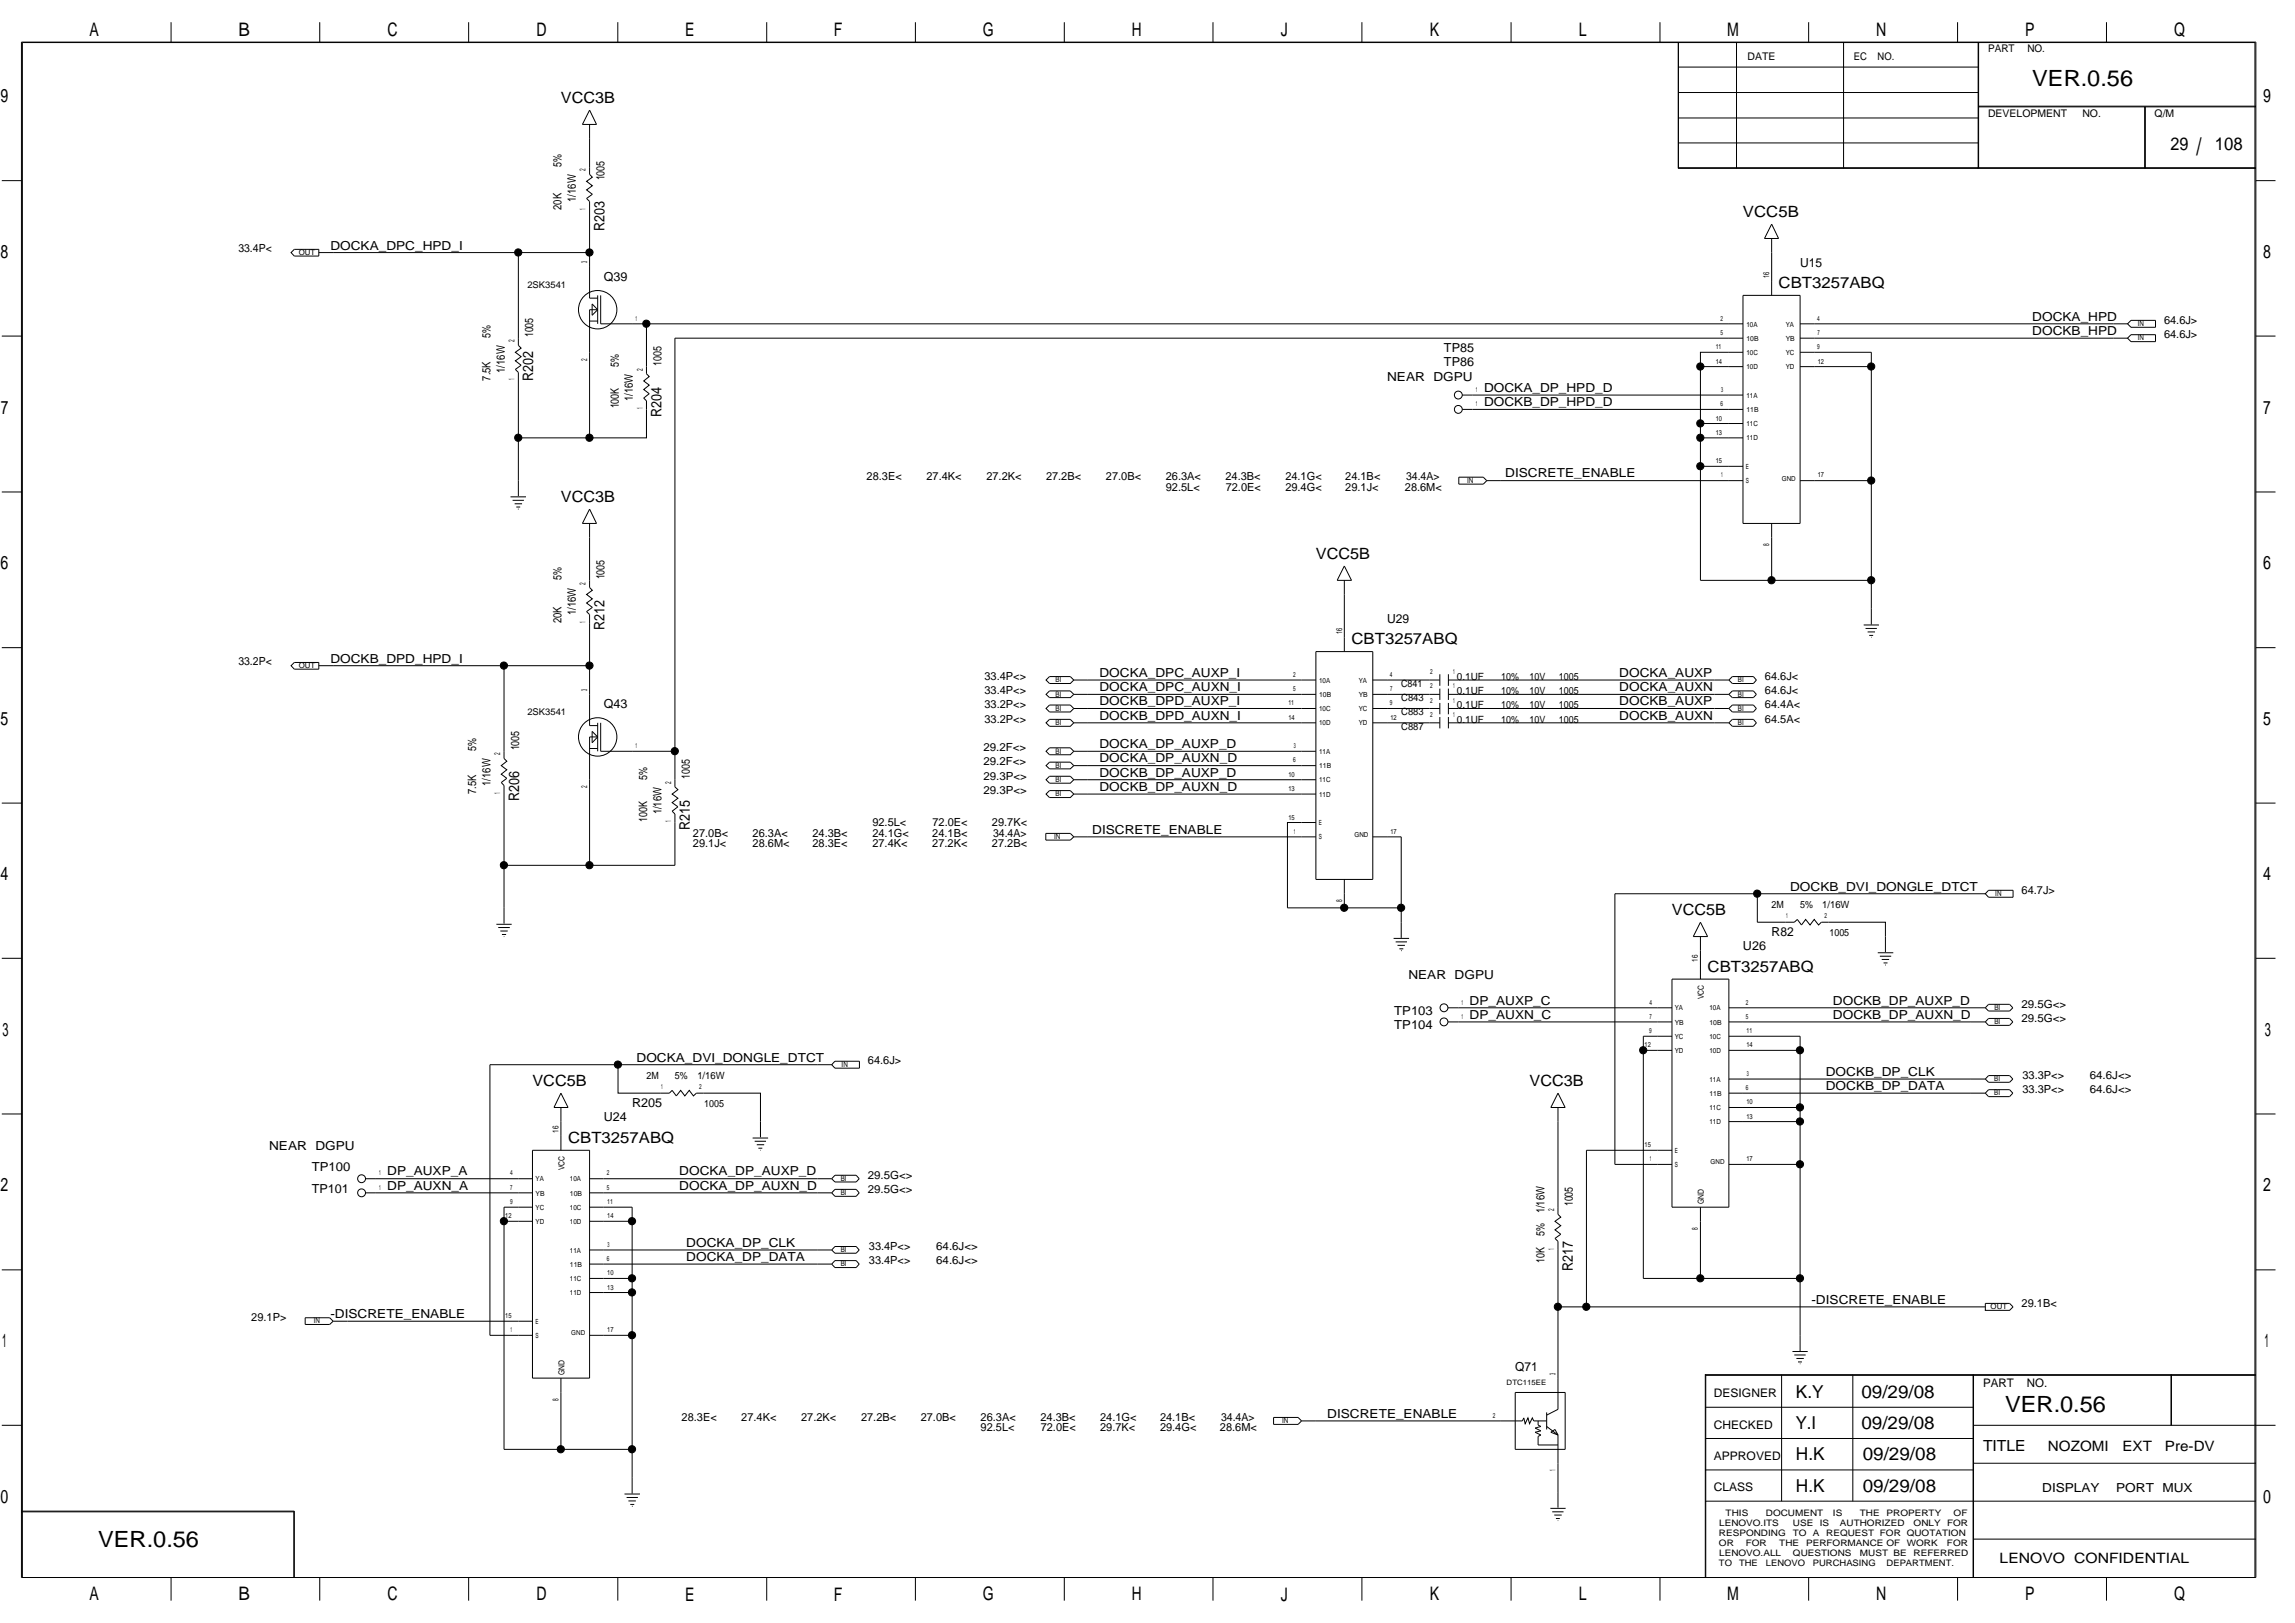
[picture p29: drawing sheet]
<svg xmlns="http://www.w3.org/2000/svg" width="420mm" height="297mm" viewBox="0 0 420 297" stroke-linecap="round" stroke-linejoin="round" font-family="sans-serif">
<defs><g id="words">
<text font-size="4.4" x="402.1" y="28.4">/</text>
<g font-size="4.1">
<text x="372.1" y="15.7">VER.0.56</text>
<text x="367.1" y="258.4">VER.0.56</text>
<text x="18" y="283.2">VER.0.56</text>
</g>
<g font-size="3.4">
<text x="16.4" y="6.6">A</text>
<text x="43.6" y="6.6">B</text>
<text x="70.9" y="6.6">C</text>
<text x="98.2" y="6.6">D</text>
<text x="125.4" y="6.6">E</text>
<text x="152.7" y="6.6">F</text>
<text x="179.9" y="6.6">G</text>
<text x="207.2" y="6.6">H</text>
<text x="234.5" y="6.6">J</text>
<text x="261.8" y="6.6">K</text>
<text x="289" y="6.6">L</text>
<text x="316.2" y="6.6">M</text>
<text x="343.5" y="6.6">N</text>
<text x="370.8" y="6.6">P</text>
<text x="398" y="6.6">Q</text>
<text x=".1" y="18.8">9</text>
<text x="414.3" y="18.8">9</text>
<text x=".1" y="47.2">8</text>
<text x="414.3" y="47.2">8</text>
<text x=".2" y="75.7">7</text>
<text x="414.3" y="75.7">7</text>
<text x=".1" y="104.2">6</text>
<text x="414.3" y="104.2">6</text>
<text x=".1" y="132.7">5</text>
<text x="414.3" y="132.7">5</text>
<text x=".1" y="161.1">4</text>
<text x="414.3" y="161.1">4</text>
<text x=".5" y="189.6">3</text>
<text x="414.6" y="189.6">3</text>
<text x=".1" y="218.1">2</text>
<text x="414.3" y="218.1">2</text>
<text x=".4" y="246.6">1</text>
<text x="414.6" y="246.6">1</text>
<text x=".1" y="275.1">0</text>
<text x="414.3" y="275.1">0</text>
<text x="16.4" y="292.9">A</text>
<text x="43.6" y="292.9">B</text>
<text x="70.9" y="292.9">C</text>
<text x="98.2" y="292.9">D</text>
<text x="125.4" y="292.9">E</text>
<text x="152.7" y="292.9">F</text>
<text x="179.9" y="292.9">G</text>
<text x="207.2" y="292.9">H</text>
<text x="234.5" y="292.9">J</text>
<text x="261.8" y="292.9">K</text>
<text x="289" y="292.9">L</text>
<text x="316.2" y="292.9">M</text>
<text x="343.5" y="292.9">N</text>
<text x="370.8" y="292.9">P</text>
<text x="398" y="292.9">Q</text>
</g>
<g font-size="3.3">
<text x="397.4" y="27.4">29</text>
<text x="405.5" y="27.4">108</text>
<text x="328.8" y="255.8">K.Y</text>
<text x="340.8" y="255.8">09/29/08</text>
<text x="328.7" y="261.6">Y.I</text>
<text x="340.8" y="261.6">09/29/08</text>
<text x="328.8" y="267.3">H.K</text>
<text x="341" y="267.3">09/29/08</text>
<text x="328.8" y="273">H.K</text>
<text x="341" y="273">09/29/08</text>
</g>
<g font-size="2.8">
<text x="102.7" y="18.9">VCC3B</text>
<text x="319.1" y="39.7">VCC5B</text>
<text x="325.6" y="52.7">CBT3257ABQ</text>
<text x="102.7" y="91.9">VCC3B</text>
<text x="240.9" y="102.3">VCC5B</text>
<text x="247.4" y="117.9">CBT3257ABQ</text>
<text x="306.1" y="167.5">VCC5B</text>
<text x="312.6" y="177.9">CBT3257ABQ</text>
<text x="97.5" y="198.8">VCC5B</text>
<text x="280" y="198.8">VCC3B</text>
<text x="104" y="209.2">CBT3257ABQ</text>
<text x="363" y="265.6">TITLE</text>
</g>
<g font-size="2.7">
<text x="110.6" y="42.3" transform="rotate(-90 110.6 42.3)">R203</text>
<text x="97.6" y="69.7" transform="rotate(-90 97.6 69.7)">R202</text>
<text x="121.1" y="76.2" transform="rotate(-90 121.1 76.2)">R204</text>
<text x="110.6" y="115.3" transform="rotate(-90 110.6 115.3)">R212</text>
<text x="95" y="146.6" transform="rotate(-90 95 146.6)">R206</text>
<text x="126.3" y="151.8" transform="rotate(-90 126.3 151.8)">R215</text>
<text x="287.9" y="232.7" transform="rotate(-90 287.9 232.7)">R217</text>
</g>
<g font-size="2.6">
<text x="374.9" y="265.5">NOZOMI</text>
<text x="388.6" y="265.5">EXT</text>
<text x="396.4" y="265.5">Pre-DV</text>
<text x="366.1" y="286.1">LENOVO CONFIDENTIAL</text>
</g>
<g font-size="2.3">
<text x="60.5" y="45.7">DOCKA_DPC_HPD_I</text>
<text x="110.5" y="51.4">Q39</text>
<text x="329.6" y="48.8">U15</text>
<text x="372.1" y="58.7">DOCKA_HPD</text>
<text x="264.4" y="64.4">TP85</text>
<text x="372.1" y="61.3">DOCKB_HPD</text>
<text x="253.9" y="69.7">NEAR DGPU</text>
<text x="264.4" y="67.1">TP86</text>
<text x="271.7" y="71.8">DOCKA_DP_HPD_D</text>
<text x="271.7" y="74.3">DOCKB_DP_HPD_D</text>
<text x="275.6" y="87.4">DISCRETE_ENABLE</text>
<text x="253.9" y="114">U29</text>
<text x="60.5" y="121.3">DOCKB_DPD_HPD_I</text>
<text x="201.3" y="123.9">DOCKA_DPC_AUXP_I</text>
<text x="296.4" y="123.9">DOCKA_AUXP</text>
<text x="110.5" y="129.6">Q43</text>
<text x="201.3" y="126.5">DOCKA_DPC_AUXN_I</text>
<text x="201.3" y="129.1">DOCKB_DPD_AUXP_I</text>
<text x="201.3" y="131.7">DOCKB_DPD_AUXN_I</text>
<text x="296.4" y="131.7">DOCKB_AUXN</text>
<text x="296.4" y="126.5">DOCKA_AUXN</text>
<text x="296.4" y="129.1">DOCKB_AUXP</text>
<text x="201.3" y="136.9">DOCKA_DP_AUXP_D</text>
<text x="201.3" y="139.5">DOCKA_DP_AUXN_D</text>
<text x="201.3" y="142.2">DOCKB_DP_AUXP_D</text>
<text x="201.3" y="144.7">DOCKB_DP_AUXN_D</text>
<text x="200" y="152.6">DISCRETE_ENABLE</text>
<text x="327.7" y="163">DOCKB_DVI_DONGLE_DTCT</text>
<text x="319.1" y="173.9">U26</text>
<text x="324.3" y="171.4">R82</text>
<text x="257.8" y="179.2">NEAR DGPU</text>
<text x="255.3" y="185.7">TP103</text>
<text x="269.1" y="183.9">DP_AUXP_C</text>
<text x="335.6" y="183.9">DOCKB_DP_AUXP_D</text>
<text x="255.3" y="188.3">TP104</text>
<text x="269.1" y="186.5">DP_AUXN_C</text>
<text x="335.6" y="186.5">DOCKB_DP_AUXN_D</text>
<text x="116.5" y="194.3">DOCKA_DVI_DONGLE_DTCT</text>
<text x="334.3" y="196.9">DOCKB_DP_CLK</text>
<text x="115.7" y="202.6">R205</text>
<text x="334.3" y="199.5">DOCKB_DP_DATA</text>
<text x="110.5" y="205.2">U24</text>
<text x="49.3" y="210.5">NEAR DGPU</text>
<text x="57.1" y="214.4">TP100</text>
<text x="70.9" y="215.1">DP_AUXP_A</text>
<text x="124.4" y="215.1">DOCKA_DP_AUXP_D</text>
<text x="57.1" y="218.3">TP101</text>
<text x="70.9" y="217.8">DP_AUXN_A</text>
<text x="124.4" y="217.8">DOCKA_DP_AUXN_D</text>
<text x="125.6" y="230.8">DOCKA_DP_DATA</text>
<text x="125.6" y="228.2">DOCKA_DP_CLK</text>
<text x="331.6" y="238.6">-DISCRETE_ENABLE</text>
<text x="60.5" y="241.2">-DISCRETE_ENABLE</text>
<text x="277.4" y="250.9">Q71</text>
<text x="243" y="259.5">DISCRETE_ENABLE</text>
<text x="373.9" y="273">DISPLAY</text>
<text x="387.4" y="273">PORT MUX</text>
</g>
<g font-size="2.2">
<text x="313.8" y="255.7">DESIGNER</text>
<text x="363" y="253.8">PART</text>
<text x="371.1" y="253.8">NO.</text>
<text x="313.8" y="261.5">CHECKED</text>
<text x="313.8" y="267.2">APPROVED</text>
<text x="313.8" y="272.9">CLASS</text>
</g>
<g font-size="2.1">
<text x="102.8" y="30.6" transform="rotate(-90 102.8 30.6)">5%</text>
<text x="110.6" y="33" transform="rotate(-90 110.6 33)">1005</text>
<text x="102.8" y="38.4" transform="rotate(-90 102.8 38.4)">20K</text>
<text x="105.4" y="37" transform="rotate(-90 105.4 37)">1/16W</text>
<text x="89.8" y="61.9" transform="rotate(-90 89.8 61.9)">5%</text>
<text x="97.6" y="61.7" transform="rotate(-90 97.6 61.7)">1005</text>
<text x="89.8" y="69.7" transform="rotate(-90 89.8 69.7)">7.5K</text>
<text x="92.4" y="68.2" transform="rotate(-90 92.4 68.2)">1/16W</text>
<text x="113.3" y="67.1" transform="rotate(-90 113.3 67.1)">5%</text>
<text x="121.1" y="66.9" transform="rotate(-90 121.1 66.9)">1005</text>
<text x="113.3" y="74.8" transform="rotate(-90 113.3 74.8)">100K</text>
<text x="115.9" y="73.4" transform="rotate(-90 115.9 73.4)">1/16W</text>
<text x="102.8" y="106.2" transform="rotate(-90 102.8 106.2)">5%</text>
<text x="110.6" y="106" transform="rotate(-90 110.6 106)">1005</text>
<text x="105.4" y="112.6" transform="rotate(-90 105.4 112.6)">1/16W</text>
<text x="102.8" y="114" transform="rotate(-90 102.8 114)">20K</text>
<text x="87.2" y="137.5" transform="rotate(-90 87.2 137.5)">5%</text>
<text x="95" y="137.3" transform="rotate(-90 95 137.3)">1005</text>
<text x="89.8" y="143.8" transform="rotate(-90 89.8 143.8)">1/16W</text>
<text x="118.5" y="142.7" transform="rotate(-90 118.5 142.7)">5%</text>
<text x="126.3" y="142.5" transform="rotate(-90 126.3 142.5)">1005</text>
<text x="87.2" y="145.3" transform="rotate(-90 87.2 145.3)">7.5K</text>
<text x="121.1" y="149.1" transform="rotate(-90 121.1 149.1)">1/16W</text>
<text x="118.5" y="150.4" transform="rotate(-90 118.5 150.4)">100K</text>
<text x="287.9" y="220.8" transform="rotate(-90 287.9 220.8)">1005</text>
<text x="282.7" y="226.1" transform="rotate(-90 282.7 226.1)">5%</text>
<text x="282.7" y="222.1" transform="rotate(-90 282.7 222.1)">1/16W</text>
<text x="282.7" y="231.2" transform="rotate(-90 282.7 231.2)">10K</text>
</g>
<g font-size="2">
<text x="43.6" y="46.2">33.4P&lt;</text>
<text x="396.2" y="59.2">64.6J&gt;</text>
<text x="396.2" y="61.9">64.6J&gt;</text>
<text x="158.7" y="87.9">28.3E&lt;</text>
<text x="169.6" y="87.9">27.4K&lt;</text>
<text x="180.6" y="87.9">27.2K&lt;</text>
<text x="191.5" y="87.9">27.2B&lt;</text>
<text x="202.5" y="87.9">27.0B&lt;</text>
<text x="213.4" y="87.9">26.3A&lt;</text>
<text x="213.4" y="89.8">92.5L&lt;</text>
<text x="224.4" y="87.9">24.3B&lt;</text>
<text x="224.4" y="89.8">72.0E&lt;</text>
<text x="235.3" y="87.9">24.1G&lt;</text>
<text x="235.3" y="89.8">29.4G&lt;</text>
<text x="246.3" y="87.9">24.1B&lt;</text>
<text x="246.3" y="89.8">29.1J&lt;</text>
<text x="257.2" y="89.8">28.6M&lt;</text>
<text x="257.4" y="87.9">34.4A&gt;</text>
<text x="43.6" y="121.8">33.2P&lt;</text>
<text x="180.2" y="124.4">33.4P&lt;&gt;</text>
<text x="323.1" y="124.4">64.6J&lt;</text>
<text x="180.2" y="127">33.4P&lt;&gt;</text>
<text x="180.2" y="129.6">33.2P&lt;&gt;</text>
<text x="323.1" y="127">64.6J&lt;</text>
<text x="323.1" y="129.6">64.4A&lt;</text>
<text x="180" y="137.5">29.2F&lt;&gt;</text>
<text x="180.2" y="132.2">33.2P&lt;&gt;</text>
<text x="323.1" y="132.2">64.5A&lt;</text>
<text x="180" y="140.1">29.2F&lt;&gt;</text>
<text x="180" y="142.7">29.3P&lt;&gt;</text>
<text x="180" y="145.3">29.3P&lt;&gt;</text>
<text x="126.9" y="153.1">27.0B&lt;</text>
<text x="126.9" y="155">29.1J&lt;</text>
<text x="137.8" y="153.1">26.3A&lt;</text>
<text x="137.8" y="155">28.6M&lt;</text>
<text x="148.7" y="153.1">24.3B&lt;</text>
<text x="148.7" y="155">28.3E&lt;</text>
<text x="159.7" y="153.1">24.1G&lt;</text>
<text x="159.7" y="155">27.4K&lt;</text>
<text x="159.7" y="151.2">92.5L&lt;</text>
<text x="170.7" y="153.1">24.1B&lt;</text>
<text x="170.7" y="155">27.2K&lt;</text>
<text x="170.7" y="151.2">72.0E&lt;</text>
<text x="181.6" y="155">27.2B&lt;</text>
<text x="181.6" y="151.2">29.7K&lt;</text>
<text x="181.8" y="153.1">34.4A&gt;</text>
<text x="370.1" y="163.5">64.7J&gt;</text>
<text x="370.1" y="184.4">29.5G&lt;&gt;</text>
<text x="370.1" y="187">29.5G&lt;&gt;</text>
<text x="158.9" y="194.8">64.6J&gt;</text>
<text x="370.3" y="197.4">33.3P&lt;&gt;</text>
<text x="382.6" y="197.4">64.6J&lt;&gt;</text>
<text x="370.3" y="200">33.3P&lt;&gt;</text>
<text x="382.6" y="200">64.6J&lt;&gt;</text>
<text x="158.9" y="215.7">29.5G&lt;&gt;</text>
<text x="158.9" y="218.3">29.5G&lt;&gt;</text>
<text x="159.1" y="231.3">33.4P&lt;&gt;</text>
<text x="159.1" y="228.7">33.4P&lt;&gt;</text>
<text x="171.4" y="231.3">64.6J&lt;&gt;</text>
<text x="171.4" y="228.7">64.6J&lt;&gt;</text>
<text x="370.1" y="239.1">29.1B&lt;</text>
<text x="46" y="241.8">29.1P&gt;</text>
<text x="124.8" y="260">28.3E&lt;</text>
<text x="135.7" y="260">27.4K&lt;</text>
<text x="146.7" y="260">27.2K&lt;</text>
<text x="157.6" y="260">27.2B&lt;</text>
<text x="168.6" y="260">27.0B&lt;</text>
<text x="179.5" y="260">26.3A&lt;</text>
<text x="179.5" y="261.9">92.5L&lt;</text>
<text x="190.5" y="260">24.3B&lt;</text>
<text x="190.5" y="261.9">72.0E&lt;</text>
<text x="201.4" y="260">24.1G&lt;</text>
<text x="201.4" y="261.9">29.7K&lt;</text>
<text x="212.4" y="260">24.1B&lt;</text>
<text x="212.4" y="261.9">29.4G&lt;</text>
<text x="223.3" y="261.9">28.6M&lt;</text>
<text x="223.6" y="260">34.4A&gt;</text>
</g>
<g font-size="1.9">
<text x="319.9" y="11">DATE</text>
<text x="339.4" y="11">EC</text>
<text x="343.7" y="11">NO.</text>
<text x="364" y="9.5">PART</text>
<text x="371.2" y="9.5">NO.</text>
<text x="364" y="21.3">DEVELOPMENT</text>
<text x="381.2" y="21.3">NO.</text>
<text x="394.5" y="21.3">Q/M</text>
</g>
<g font-size="1.8">
<text x="256.5" y="125.7">C841</text>
<text x="266.7" y="124.4">0.1UF</text>
<text x="274.8" y="124.4">10%</text>
<text x="280" y="124.4">10V</text>
<text x="285.4" y="124.4">1005</text>
<text x="256.5" y="128.3">C843</text>
<text x="256.5" y="130.9">C883</text>
<text x="266.7" y="127">0.1UF</text>
<text x="266.7" y="129.6">0.1UF</text>
<text x="274.8" y="127">10%</text>
<text x="274.8" y="129.6">10%</text>
<text x="280" y="127">10V</text>
<text x="280" y="129.6">10V</text>
<text x="285.4" y="127">1005</text>
<text x="285.4" y="129.6">1005</text>
<text x="256.5" y="133.6">C887</text>
<text x="266.7" y="132.2">0.1UF</text>
<text x="274.8" y="132.2">10%</text>
<text x="280" y="132.2">10V</text>
<text x="285.4" y="132.2">1005</text>
<text x="324.3" y="166.1">2M</text>
<text x="329.6" y="166.1">5%</text>
<text x="333.6" y="166.1">1/16W</text>
<text x="334.9" y="171.4">1005</text>
<text x="118.4" y="197.4">2M</text>
<text x="123.6" y="197.4">5%</text>
<text x="127.7" y="197.4">1/16W</text>
<text x="128.9" y="202.6">1005</text>
</g>
<g font-size="1.7">
<text x="96.6" y="52.7">2SK3541</text>
<text x="96.6" y="130.9">2SK3541</text>
</g>
<g font-size="1.6">
<text x="314.7" y="281.2">RESPONDING</text>
<text x="314.7" y="279.3">LENOVO.ITS</text>
<text x="315.9" y="277.5">THIS</text>
<text x="323.3" y="277.5">DOCUMENT</text>
<text x="328.2" y="281.2">TO</text>
<text x="328.2" y="279.3">USE</text>
<text x="331.9" y="281.2">A</text>
<text x="333.2" y="279.3">IS</text>
<text x="334.3" y="281.2">REQUEST FOR QUOTATION</text>
<text x="335.6" y="277.5">IS</text>
<text x="336.8" y="279.3">AUTHORIZED</text>
<text x="340.5" y="277.5">THE</text>
<text x="345.4" y="277.5">PROPERTY</text>
<text x="350.3" y="279.3">ONLY</text>
<text x="356.5" y="279.3">FOR</text>
<text x="357.7" y="277.5">OF</text>
<text x="314.7" y="286.7">TO</text>
<text x="314.7" y="283">OR</text>
<text x="314.7" y="284.9">LENOVO.ALL</text>
<text x="318.4" y="286.7">THE</text>
<text x="319.6" y="283">FOR</text>
<text x="323.3" y="286.7">LENOVO</text>
<text x="325.7" y="283">THE</text>
<text x="328.2" y="284.9">QUESTIONS</text>
<text x="330.7" y="283">PERFORMANCE OF</text>
<text x="331.9" y="286.7">PURCHASING</text>
<text x="340.5" y="284.9">MUST BE</text>
<text x="345.4" y="286.7">DEPARTMENT.</text>
<text x="349.1" y="283">WORK</text>
<text x="350.3" y="284.9">REFERRED</text>
<text x="356.4" y="283">FOR</text>
</g>
<g font-size="1.5">
<text x="107.2" y="31.4" transform="rotate(-90 107.2 31.4)">2</text>
<text x="107.2" y="38.4" transform="rotate(-90 107.2 38.4)">1</text>
<text x="107.5" y="48.2" transform="rotate(-90 107.5 48.2)">3</text>
<text x="323.9" y="50.8" transform="rotate(-90 323.9 50.8)">16</text>
<text x="94.2" y="62.7" transform="rotate(-90 94.2 62.7)">2</text>
<text x="107.5" y="66" transform="rotate(-90 107.5 66)">2</text>
<text x="94.2" y="69.6" transform="rotate(-90 94.2 69.6)">1</text>
<text x="117.7" y="67.9" transform="rotate(-90 117.7 67.9)">2</text>
<text x="117.7" y="74.8" transform="rotate(-90 117.7 74.8)">1</text>
<text x="323.9" y="99.9" transform="rotate(-90 323.9 99.9)">8</text>
<text x="107.2" y="107" transform="rotate(-90 107.2 107)">2</text>
<text x="107.2" y="114" transform="rotate(-90 107.2 114)">1</text>
<text x="245.7" y="116" transform="rotate(-90 245.7 116)">16</text>
<text x="107.5" y="126.4" transform="rotate(-90 107.5 126.4)">3</text>
<text x="91.6" y="138.3" transform="rotate(-90 91.6 138.3)">2</text>
<text x="122.9" y="143.5" transform="rotate(-90 122.9 143.5)">2</text>
<text x="91.6" y="145.2" transform="rotate(-90 91.6 145.2)">1</text>
<text x="107.5" y="144.2" transform="rotate(-90 107.5 144.2)">2</text>
<text x="122.9" y="150.5" transform="rotate(-90 122.9 150.5)">1</text>
<text x="245.7" y="165.1" transform="rotate(-90 245.7 165.1)">8</text>
<text x="310.8" y="176" transform="rotate(-90 310.8 176)">16</text>
<text x="311.9" y="182.9" transform="rotate(-90 311.9 182.9)">VCC</text>
<text x="102.3" y="207.3" transform="rotate(-90 102.3 207.3)">16</text>
<text x="103.3" y="214.2" transform="rotate(-90 103.3 214.2)">VCC</text>
<text x="284.5" y="221.7" transform="rotate(-90 284.5 221.7)">2</text>
<text x="311.9" y="220.4" transform="rotate(-90 311.9 220.4)">GND</text>
<text x="310.8" y="225" transform="rotate(-90 310.8 225)">8</text>
<text x="284.5" y="228.7" transform="rotate(-90 284.5 228.7)">1</text>
<text x="103.3" y="251.7" transform="rotate(-90 103.3 251.7)">GND</text>
<text x="284.8" y="251.6" transform="rotate(-90 284.8 251.6)">3</text>
<text x="102.3" y="256.3" transform="rotate(-90 102.3 256.3)">8</text>
<text x="284.8" y="269.3" transform="rotate(-90 284.8 269.3)">1</text>
</g>
<g font-size="1.4">
<text x="54.7" y="46.7">OUT</text>
<text x="391.4" y="59.7">IN</text>
<text x="391.4" y="62.3">IN</text>
<text x="268.6" y="88.4">IN</text>
<text x="54.7" y="122.3">OUT</text>
<text x="193.2" y="124.9">BI</text>
<text x="318.2" y="124.9">BI</text>
<text x="193.2" y="127.5">BI</text>
<text x="193.2" y="130.1">BI</text>
<text x="318.2" y="127.5">BI</text>
<text x="318.2" y="130.1">BI</text>
<text x="193.2" y="137.9">BI</text>
<text x="193.2" y="132.7">BI</text>
<text x="318.2" y="132.7">BI</text>
<text x="193.2" y="140.5">BI</text>
<text x="193.2" y="143.1">BI</text>
<text x="193.2" y="145.8">BI</text>
<text x="193" y="153.5">IN</text>
<text x="365.3" y="164">IN</text>
<text x="365.1" y="184.9">BI</text>
<text x="365.1" y="187.5">BI</text>
<text x="154.1" y="195.3">IN</text>
<text x="365.1" y="197.9">BI</text>
<text x="365.1" y="200.5">BI</text>
<text x="153.9" y="216.2">BI</text>
<text x="153.9" y="218.7">BI</text>
<text x="153.9" y="229.2">BI</text>
<text x="153.9" y="231.8">BI</text>
<text x="364.4" y="239.6">OUT</text>
<text x="57.4" y="242.1">IN</text>
<text x="275.8" y="253.5">DTC115EE</text>
<text x="234.7" y="260.4">IN</text>
</g>
<g font-size="1.3">
<text x="116.4" y="58.7">1</text>
<text x="315" y="58.7">2</text>
<text x="319.7" y="59.8">10A</text>
<text x="326.9" y="59.8">YA</text>
<text x="332.7" y="58.7">4</text>
<text x="314.1" y="63.9">11</text>
<text x="315" y="61.3">5</text>
<text x="319.7" y="62.4">10B</text>
<text x="319.7" y="65">10C</text>
<text x="326.9" y="65">YC</text>
<text x="326.9" y="62.4">YB</text>
<text x="332.7" y="63.9">9</text>
<text x="332.7" y="61.3">7</text>
<text x="270.2" y="71.8">1</text>
<text x="314.1" y="66.5">14</text>
<text x="315.1" y="71.8">3</text>
<text x="319.7" y="67.6">10D</text>
<text x="326.9" y="67.6">YD</text>
<text x="332.8" y="66.5">12</text>
<text x="270.2" y="74.3">1</text>
<text x="314.1" y="77">10</text>
<text x="315" y="74.3">6</text>
<text x="319.7" y="75.4">11B</text>
<text x="319.7" y="72.8">11A</text>
<text x="314.1" y="79.6">13</text>
<text x="319.7" y="80.6">11D</text>
<text x="319.7" y="78">11C</text>
<text x="314.1" y="84.8">15</text>
<text x="315.1" y="87.4">1</text>
<text x="319.6" y="85.9">E</text>
<text x="319.6" y="88.4">S</text>
<text x="326.2" y="88">GND</text>
<text x="332.8" y="87.4">17</text>
<text x="236.8" y="123.9">2</text>
<text x="241.5" y="124.9">10A</text>
<text x="248.7" y="124.9">YA</text>
<text x="254.5" y="123.9">4</text>
<text x="261.8" y="123.4">2</text>
<text x="261.8" y="126">2</text>
<text x="266.1" y="123.4">1</text>
<text x="266.1" y="126">1</text>
<text x="235.9" y="131.7">14</text>
<text x="235.9" y="129.1">11</text>
<text x="236.8" y="126.5">5</text>
<text x="241.5" y="127.6">10B</text>
<text x="241.5" y="130.2">10C</text>
<text x="248.7" y="130.2">YC</text>
<text x="248.7" y="127.6">YB</text>
<text x="254.5" y="129.1">9</text>
<text x="254.5" y="126.5">7</text>
<text x="254.5" y="131.7">12</text>
<text x="261.8" y="131.2">2</text>
<text x="261.8" y="128.6">2</text>
<text x="266.1" y="131.2">1</text>
<text x="266.1" y="128.6">1</text>
<text x="116.4" y="136.9">1</text>
<text x="236.9" y="136.9">3</text>
<text x="241.5" y="138">11A</text>
<text x="241.5" y="132.8">10D</text>
<text x="248.7" y="132.8">YD</text>
<text x="235.9" y="142.2">10</text>
<text x="236.8" y="139.5">6</text>
<text x="241.5" y="140.6">11B</text>
<text x="241.5" y="143.2">11C</text>
<text x="235.9" y="150">15</text>
<text x="235.9" y="144.7">13</text>
<text x="241.5" y="145.8">11D</text>
<text x="236.8" y="152.6">1</text>
<text x="241.4" y="151">E</text>
<text x="241.4" y="153.6">S</text>
<text x="248" y="153.2">GND</text>
<text x="254.5" y="152.6">17</text>
<text x="327" y="168">1</text>
<text x="334" y="168">2</text>
<text x="267.6" y="183.9">1</text>
<text x="302" y="183.9">4</text>
<text x="306.6" y="184.9">YA</text>
<text x="313" y="184.9">10A</text>
<text x="319.6" y="183.9">2</text>
<text x="267.6" y="186.5">1</text>
<text x="301.1" y="191.7">12</text>
<text x="302" y="189.1">9</text>
<text x="302" y="186.5">7</text>
<text x="306.6" y="190.1">YC</text>
<text x="306.6" y="187.5">YB</text>
<text x="313" y="190.1">10C</text>
<text x="313" y="187.5">10B</text>
<text x="319.6" y="186.5">5</text>
<text x="319.7" y="189.1">11</text>
<text x="319.7" y="191.7">14</text>
<text x="306.6" y="192.7">YD</text>
<text x="313" y="192.7">10D</text>
<text x="313" y="198">11A</text>
<text x="319.8" y="196.9">3</text>
<text x="121.1" y="199.3">1</text>
<text x="128" y="199.3">2</text>
<text x="313" y="203.2">11C</text>
<text x="313" y="200.5">11B</text>
<text x="319.6" y="199.5">6</text>
<text x="319.7" y="202.1">10</text>
<text x="301.1" y="209.9">15</text>
<text x="313" y="205.8">11D</text>
<text x="319.7" y="204.7">13</text>
<text x="69.4" y="215.1">1</text>
<text x="93.4" y="215.1">4</text>
<text x="111.1" y="215.1">2</text>
<text x="302" y="212.6">1</text>
<text x="306.6" y="213.6">S</text>
<text x="306.6" y="211">E</text>
<text x="313.2" y="213.1">GND</text>
<text x="319.7" y="212.6">17</text>
<text x="69.4" y="217.8">1</text>
<text x="93.4" y="220.4">9</text>
<text x="93.4" y="217.8">7</text>
<text x="98" y="221.4">YC</text>
<text x="98" y="218.8">YB</text>
<text x="98" y="216.2">YA</text>
<text x="104.3" y="216.2">10A</text>
<text x="104.3" y="221.4">10C</text>
<text x="104.3" y="218.8">10B</text>
<text x="111.1" y="217.8">5</text>
<text x="111.2" y="220.4">11</text>
<text x="92.5" y="223">12</text>
<text x="98" y="224">YD</text>
<text x="104.3" y="224">10D</text>
<text x="111.2" y="223">14</text>
<text x="104.3" y="229.2">11A</text>
<text x="104.3" y="231.9">11B</text>
<text x="111.1" y="230.8">6</text>
<text x="111.2" y="233.4">10</text>
<text x="111.2" y="228.2">3</text>
<text x="104.3" y="237.1">11D</text>
<text x="104.3" y="234.4">11C</text>
<text x="111.2" y="236">13</text>
<text x="92.5" y="241.2">15</text>
<text x="93.5" y="243.8">1</text>
<text x="98" y="244.9">S</text>
<text x="98" y="242.3">E</text>
<text x="104.6" y="244.4">GND</text>
<text x="111.2" y="243.8">17</text>
<text x="273.3" y="259.5">2</text>
</g>
</g></defs>
<g fill="none" stroke="#000" stroke-width=".18">
<path d="M3.9 7.7h409.1v281h-409.1zM31.3 4.1v3.6M58.5 4.1v3.6M85.8 4.1v3.6M113.1 4.1v3.6M140.4 4.1v3.6M167.6 4.1v3.6M194.8 4.1v3.6M222.1 4.1v3.6M249.3 4.1v3.6M276.6 4.1v3.6M303.9 4.1v3.6"/>
<path d="M307.2 7.7v23.1h105.8M307.2 12.3h55M307.2 16.9h55M307.3 7.7v23.1M317.9 7.7v23.1M331.1 4.1v3.6M337.5 7.7v23.1M358.4 4.1v3.6M362.2 19.6h50.8M362.2 7.7v23.1M362.2 19.4h50.8M385.6 4.1v3.6"/>
<path d="M392.6 19.6v11.2M392.8 19.6v11.2M.3 33.1h3.6M107.9 22.8v9.1l.5 .5-1 .8 1 .8-1 .8 1 .8-1 .7 .5 .6v17.7h1.5M107.9 20.2l1.3 2.6h-2.6zM307.2 30.7h105.8M307.2 21.6h55M307.3 26.2h54.9M413 33.1h3.6M53.9 45.6h4.5v1.3h-4.5l-.6-.7zM94.9 46.2v17l.5 .5-1.1 .8 1.1 .8-1.1 .7 1.1 .8-1.1 .8 .6 .6v22.6M107.9 58.8h1.5"/>
<path d="M107.9 46.2h-49.5M108.4 55.6l1 1.1-1 1zM109.4 56.7h-1.5v23.4h10.5v-6.7l-.6-.5 1.1-.8-1.1-.8 1.1-.8-1.1-.8 1.1-.8-.5-.5v-9.1M109.4 54.1v5.2M110 54.1v5.2h209.1M319.1 54.1h10.5v41.7h-10.5zM324.3 41l1.3 2.6h-2.6zM324.3 43.6v10.5M329.6 59.3h59.9M389.5 59.3l.6-.7h4.5v1.3h-4.5zM.3 61.5h3.6M267.7 72.3h51.4"/>
<path d="M267.7 74.9h51.4M311.3 67.1v13M311.3 67.1h7.8M311.3 77.5h7.8M319.1 61.9h-195.5v82.1l.5 .5-1 .8 1 .8-1 .8 1 .8-1 .8 .5 .5v9.4h-31.3M319.1 64.5h-7.8v2.6M329.6 64.5h13v41.7M329.6 61.9h59.9M342.6 67.1h-13M389.5 61.9l.6-.6h4.5v1.2h-4.5zM413 61.5h3.6M.3 90h3.6"/>
<path d="M93.5 90.9h2.8M93.8 91.6h2.1M94.2 92.2h1.4M94.5 92.8h.7M94.8 93.2h.1M94.9 80.1h13M107.9 95.8v11.7l.5 .5-1 .8 1 .8-1 .8 1 .8-1 .7 .5 .6v20.3h1.5M107.9 93.2l1.3 2.6h-2.6zM267.1 87.3h4.5l.6 .7-.6 .6h-4.5zM311.3 80.1h7.8M311.3 80.1v5.2M319.1 85.3h-7.8v20.9h13"/>
<path d="M319.1 88h-46.9M324.3 95.8v10.4h18.3v8.1M342.6 88h-13M413 90h3.6M.3 118.5h3.6M240.9 119.3h10.4v41.7h-10.4zM246.1 106.2v13.1M246.1 103.6l1.3 2.6h-2.6zM341.2 114.4h2.8M341.5 115h2.1M341.9 115.7h1.4M342.2 116.3h.7"/>
<path d="M342.6 116.6h.1M413 118.5h3.6M53.9 121.2h4.5v1.3h-4.5l-.6-.7zM92.3 121.8v17l.5 .5-1 .8 1 .8-1 .8 1 .8-1 .7 .5 .6v25.2M107.9 137h1.5M107.9 121.8h-49.5M108.4 133.9l1 1-1 1zM109.4 134.9h-1.5v23.5M109.4 132.3v5.2M110 132.3v5.2h13.6M191.5 137.5l.6-.6h3.8l.7 .6-.7 .6h-3.8zM191.5 124.5l.6-.7h3.8l.7 .7-.7 .6h-3.8z"/>
<path d="M192.1 129h3.8l.7 .7-.7 .6h-3.8l-.6-.6zM192.1 126.4h3.8l.7 .7-.7 .6h-3.8l-.6-.6zM192.1 131.7h3.8l.7 .6-.7 .6h-3.8l-.6-.6zM192.1 139.5h3.8l.7 .6-.7 .6h-3.8l-.6-.6zM240.9 137.5h-44.3M240.9 129.7h-44.3M240.9 132.3h-44.3M240.9 127.1h-44.3M240.9 124.5h-44.3M263.6 128.7v2M263.6 129.7h-12.3M263.6 131.2v2.1"/>
<path d="M263.6 132.3h-12.3M263.6 126v2.1M263.6 127.1h-12.3M263.6 123.4v2.1M263.6 124.5h-12.3M265.2 128.7v2M265.2 129.7h51.3M265.2 131.2v2.1M265.2 132.3h51.3M265.2 126v2.1M265.2 127.1h51.3M265.2 123.4v2.1"/>
<path d="M265.2 124.5h51.3M316.5 124.5l.7-.7h3.8l.6 .7-.6 .6h-3.8zM316.5 132.3l.7-.6h3.8l.6 .6-.6 .6h-3.8zM317.2 129h3.8l.6 .7-.6 .6h-3.8l-.7-.6zM317.2 126.4h3.8l.6 .7-.6 .6h-3.8l-.7-.6zM.3 147h3.6M191.5 152.5h4.4l.7 .7-.7 .6h-4.4zM192.1 142.1h3.8l.7 .6-.7 .6h-3.8l-.6-.6zM192.1 144.7h3.8l.7 .6-.7 .7h-3.8l-.6-.7zM240.9 150.5h-5.2v15.7h10.4v-5.2M240.9 153.2h-44.3M240.9 140.1h-44.3"/>
<path d="M240.9 142.7h-44.3M240.9 145.3h-44.3M251.3 153.2h5.2v13M413 147h3.6M.3 175.4h3.6M90.9 169.2h2.8M91.2 169.8h2.1M91.6 170.4h1.4M91.9 171h.8M92.2 171.4h.1M246.1 166.2h10.4v5.5M255.1 171.7h2.9"/>
<path d="M255.5 172.4h2.1M255.9 173h1.3M256.2 173.7h.7M256.5 174h.1M306.1 179.2h10.4v41.7h-10.4zM311.3 168.8l1.3 2.6h-2.6zM311.3 171.4v7.8M321.7 163.6v5.2h6.8l.5-.5 .8 1 .8-1 .8 1 .7-1 .8 1 .5-.5h11.8v5.4M343.8 174.4h2.8M344.2 175h2M344.5 175.6h1.4M344.8 176.2h.8"/>
<path d="M345.1 176.6h.2M363.5 163.6h-67.9v49.5h10.5M364.1 162.9h4.4v1.3h-4.4l-.6-.6zM413 175.4h3.6M113.1 194.9h-23.4v49.5h7.8M152.3 194.9h-39.2v5.2h9.4l.6-.5 .7 1 .8-1 .8 1 .8-1 .7 1 .6-.5h11.7v8.1M152.9 194.2h4.4v1.3h-4.4l-.6-.6zM265.1 184.4h41M265.1 187h41M306.1 192.2h-5.2v41.8h10.4v-13.1M306.1 189.7h-5.2v2.5M316.5 184.4h47"/>
<path d="M316.5 187h47M316.5 189.7h13.1v57.6M316.5 197.5h47M329.6 192.2h-13.1M364.1 186.4h3.8l.6 .6-.6 .7h-3.8l-.6-.7zM364.1 183.8h3.8l.6 .6-.6 .6h-3.8l-.6-.6zM364.1 199.4h3.8l.6 .7-.6 .6h-3.8l-.6-.6zM364.1 196.9h3.8l.6 .6-.6 .6h-3.8l-.6-.6zM.3 203.9h3.6M66.9 218.3h30.6M66.9 215.7h30.6M97.5 210.5h10.4v41.7h-10.4z"/>
<path d="M102.7 202.7v7.8M102.7 200.1l1.3 2.6h-2.6zM107.9 218.3h44.4M107.9 215.7h44.4M137.8 208.3h2.8M138.2 208.9h2M138.5 209.5h1.4M138.8 210.1h.8M139.2 210.5h.1M152.9 217.7h3.8l.6 .6-.6 .6h-3.8l-.6-.6zM152.9 215.1h3.8l.6 .6-.6 .6h-3.8l-.6-.6zM285.2 202.7v19.6l.5 .5-1 .7 1 .8-1 .8 1 .8-1 .8 .5 .5v30.7l-2 1.1"/>
<path d="M285.2 200.1l1.3 2.6h-2.6zM306.1 210.5h-15.7v28.7M316.5 200.1h47M329.6 213.1h-13.1M329.6 202.7h-13.1M329.6 205.3h-13.1M413 203.9h3.6M.3 232.4h3.6M97.5 223.5h-5.2v41.8h10.4v-13.1M97.5 220.9h-5.2v2.6M107.9 220.9h7.8v52.4M107.9 228.8h44.4"/>
<path d="M107.9 231.4h44.4M115.7 223.5h-7.8M115.7 236.6h-7.8M115.7 234h-7.8M152.9 230.7h3.8l.6 .7-.6 .6h-3.8l-.6-.6zM152.9 228.1h3.8l.6 .7-.6 .6h-3.8l-.6-.6zM285.2 239.2h78.3M311.3 234h18.3M363.5 238.5h4.4l.6 .7-.6 .6h-4.4zM413 232.4h3.6M55.9 241.2h4.5l.6 .6-.6 .6h-4.5zM97.5 241.8h-36.5"/>
<path d="M115.7 244.4h-7.8M233.2 259.4h4.4l.7 .7-.7 .6h-4.4zM277.4 254.8h9.1v10.5h-9.1zM283.2 258.5v3.1M312.2 251.7h100.8M312.2 257.6h49M312.3 251.6v37M326.2 251.6v23.1M328.2 247.4h2.8M328.5 248h2.1M328.9 248.6h1.3M329.2 249.3h.7"/>
<path d="M329.5 249.6h.1M339.2 251.6v23.1M361.2 251.6v37M361.3 251.6v37M397.5 251.6v9.3M413 251.6h-100.8v37M.3 260.9h3.6M3.9 276.7h50M3.9 276.6h50v12M53.8 276.6v12M102.7 265.3h13M114.3 273.4h2.9"/>
<path d="M114.7 274.1h2.1M115.1 274.7h1.3M115.4 275.3h.7M115.7 275.7h.1M281.6 260.1v.7l.5 .3-1.1 .3 1.1 .5-1.1 .2 1.1 .5-.5 .3v1.6h3.6M283.2 261.1l2 1.5M283.2 260.1h-2.4l-.3-.6-.5 1.1-.3-1.1-.5 1.1-.2-1.1-.3 .6h-40.4M283.8 276.1h2.8M283.9 262.1l.8-.5 .5 1zM284.2 276.7h2M284.6 277.3h1.3M284.8 277.9h.8"/>
<path d="M285.2 278.3h.1M285.2 262.6v13.3M312.2 274.7h100.8M312.2 263.3h49M312.2 269h49M361.2 267.8h51.8M361.2 260.9h55.4M4.1 288.6v-280.8h408.7v280.8M31.3 288.6v4.3M58.5 288.6v4.3M85.8 288.6v4.3M113.1 288.6v4.3"/>
<path d="M140.4 288.6v4.3M167.6 288.6v4.3M194.8 288.6v4.3M222.1 288.6v4.3M249.3 288.6v4.3M276.6 288.6v4.3M303.9 288.6v4.3M331.1 288.6v4.3M358.4 288.6v4.3M361.2 281.7h51.8M385.6 288.6v4.3"/>
<circle cx="109.4" cy="56.7" r="3.5"/>
<circle cx="267" cy="72.3" r=".72"/>
<circle cx="267" cy="74.9" r=".72"/>
<circle cx="109.4" cy="134.9" r="3.5"/>
<circle cx="264.4" cy="187" r=".72"/>
<circle cx="264.4" cy="184.4" r=".72"/>
<circle cx="66.2" cy="215.7" r=".72"/>
<circle cx="66.2" cy="218.3" r=".72"/>
</g>
<g fill="#000" stroke="#000" stroke-width=".18">
<circle cx="94.9" cy="46.2" r=".66"/>
<circle cx="107.9" cy="46.2" r=".66"/>
<circle cx="118.3" cy="59.2" r=".66"/>
<circle cx="311.3" cy="77.5" r=".66"/>
<circle cx="311.3" cy="67.1" r=".66"/>
<circle cx="342.6" cy="67.1" r=".66"/>
<circle cx="94.9" cy="80.1" r=".66"/>
<circle cx="107.9" cy="80.1" r=".66"/>
<circle cx="311.3" cy="80.1" r=".66"/>
<circle cx="311.3" cy="85.3" r=".66"/>
<circle cx="342.6" cy="87.9" r=".66"/>
<circle cx="324.3" cy="106.2" r=".66"/>
<circle cx="342.6" cy="106.2" r=".66"/>
<circle cx="92.2" cy="121.8" r=".66"/>
<circle cx="107.9" cy="121.8" r=".66"/>
<circle cx="123.5" cy="137.5" r=".66"/>
<circle cx="92.2" cy="158.3" r=".66"/>
<circle cx="107.9" cy="158.3" r=".66"/>
<circle cx="246.1" cy="166.1" r=".66"/>
<circle cx="256.5" cy="166.1" r=".66"/>
<circle cx="321.7" cy="163.6" r=".66"/>
<circle cx="113.1" cy="194.8" r=".66"/>
<circle cx="300.8" cy="192.2" r=".66"/>
<circle cx="329.5" cy="192.2" r=".66"/>
<circle cx="329.5" cy="205.3" r=".66"/>
<circle cx="329.5" cy="213.1" r=".66"/>
<circle cx="329.5" cy="202.7" r=".66"/>
<circle cx="92.2" cy="223.5" r=".66"/>
<circle cx="115.7" cy="236.5" r=".66"/>
<circle cx="115.7" cy="223.5" r=".66"/>
<circle cx="115.7" cy="234" r=".66"/>
<circle cx="285.2" cy="239.2" r=".66"/>
<circle cx="290.4" cy="239.2" r=".66"/>
<circle cx="311.3" cy="234" r=".66"/>
<circle cx="329.5" cy="234" r=".66"/>
<circle cx="115.7" cy="244.4" r=".66"/>
<circle cx="102.7" cy="265.2" r=".66"/>
<circle cx="115.7" cy="265.2" r=".66"/>
</g>
<use href="#words"/>
</svg>
